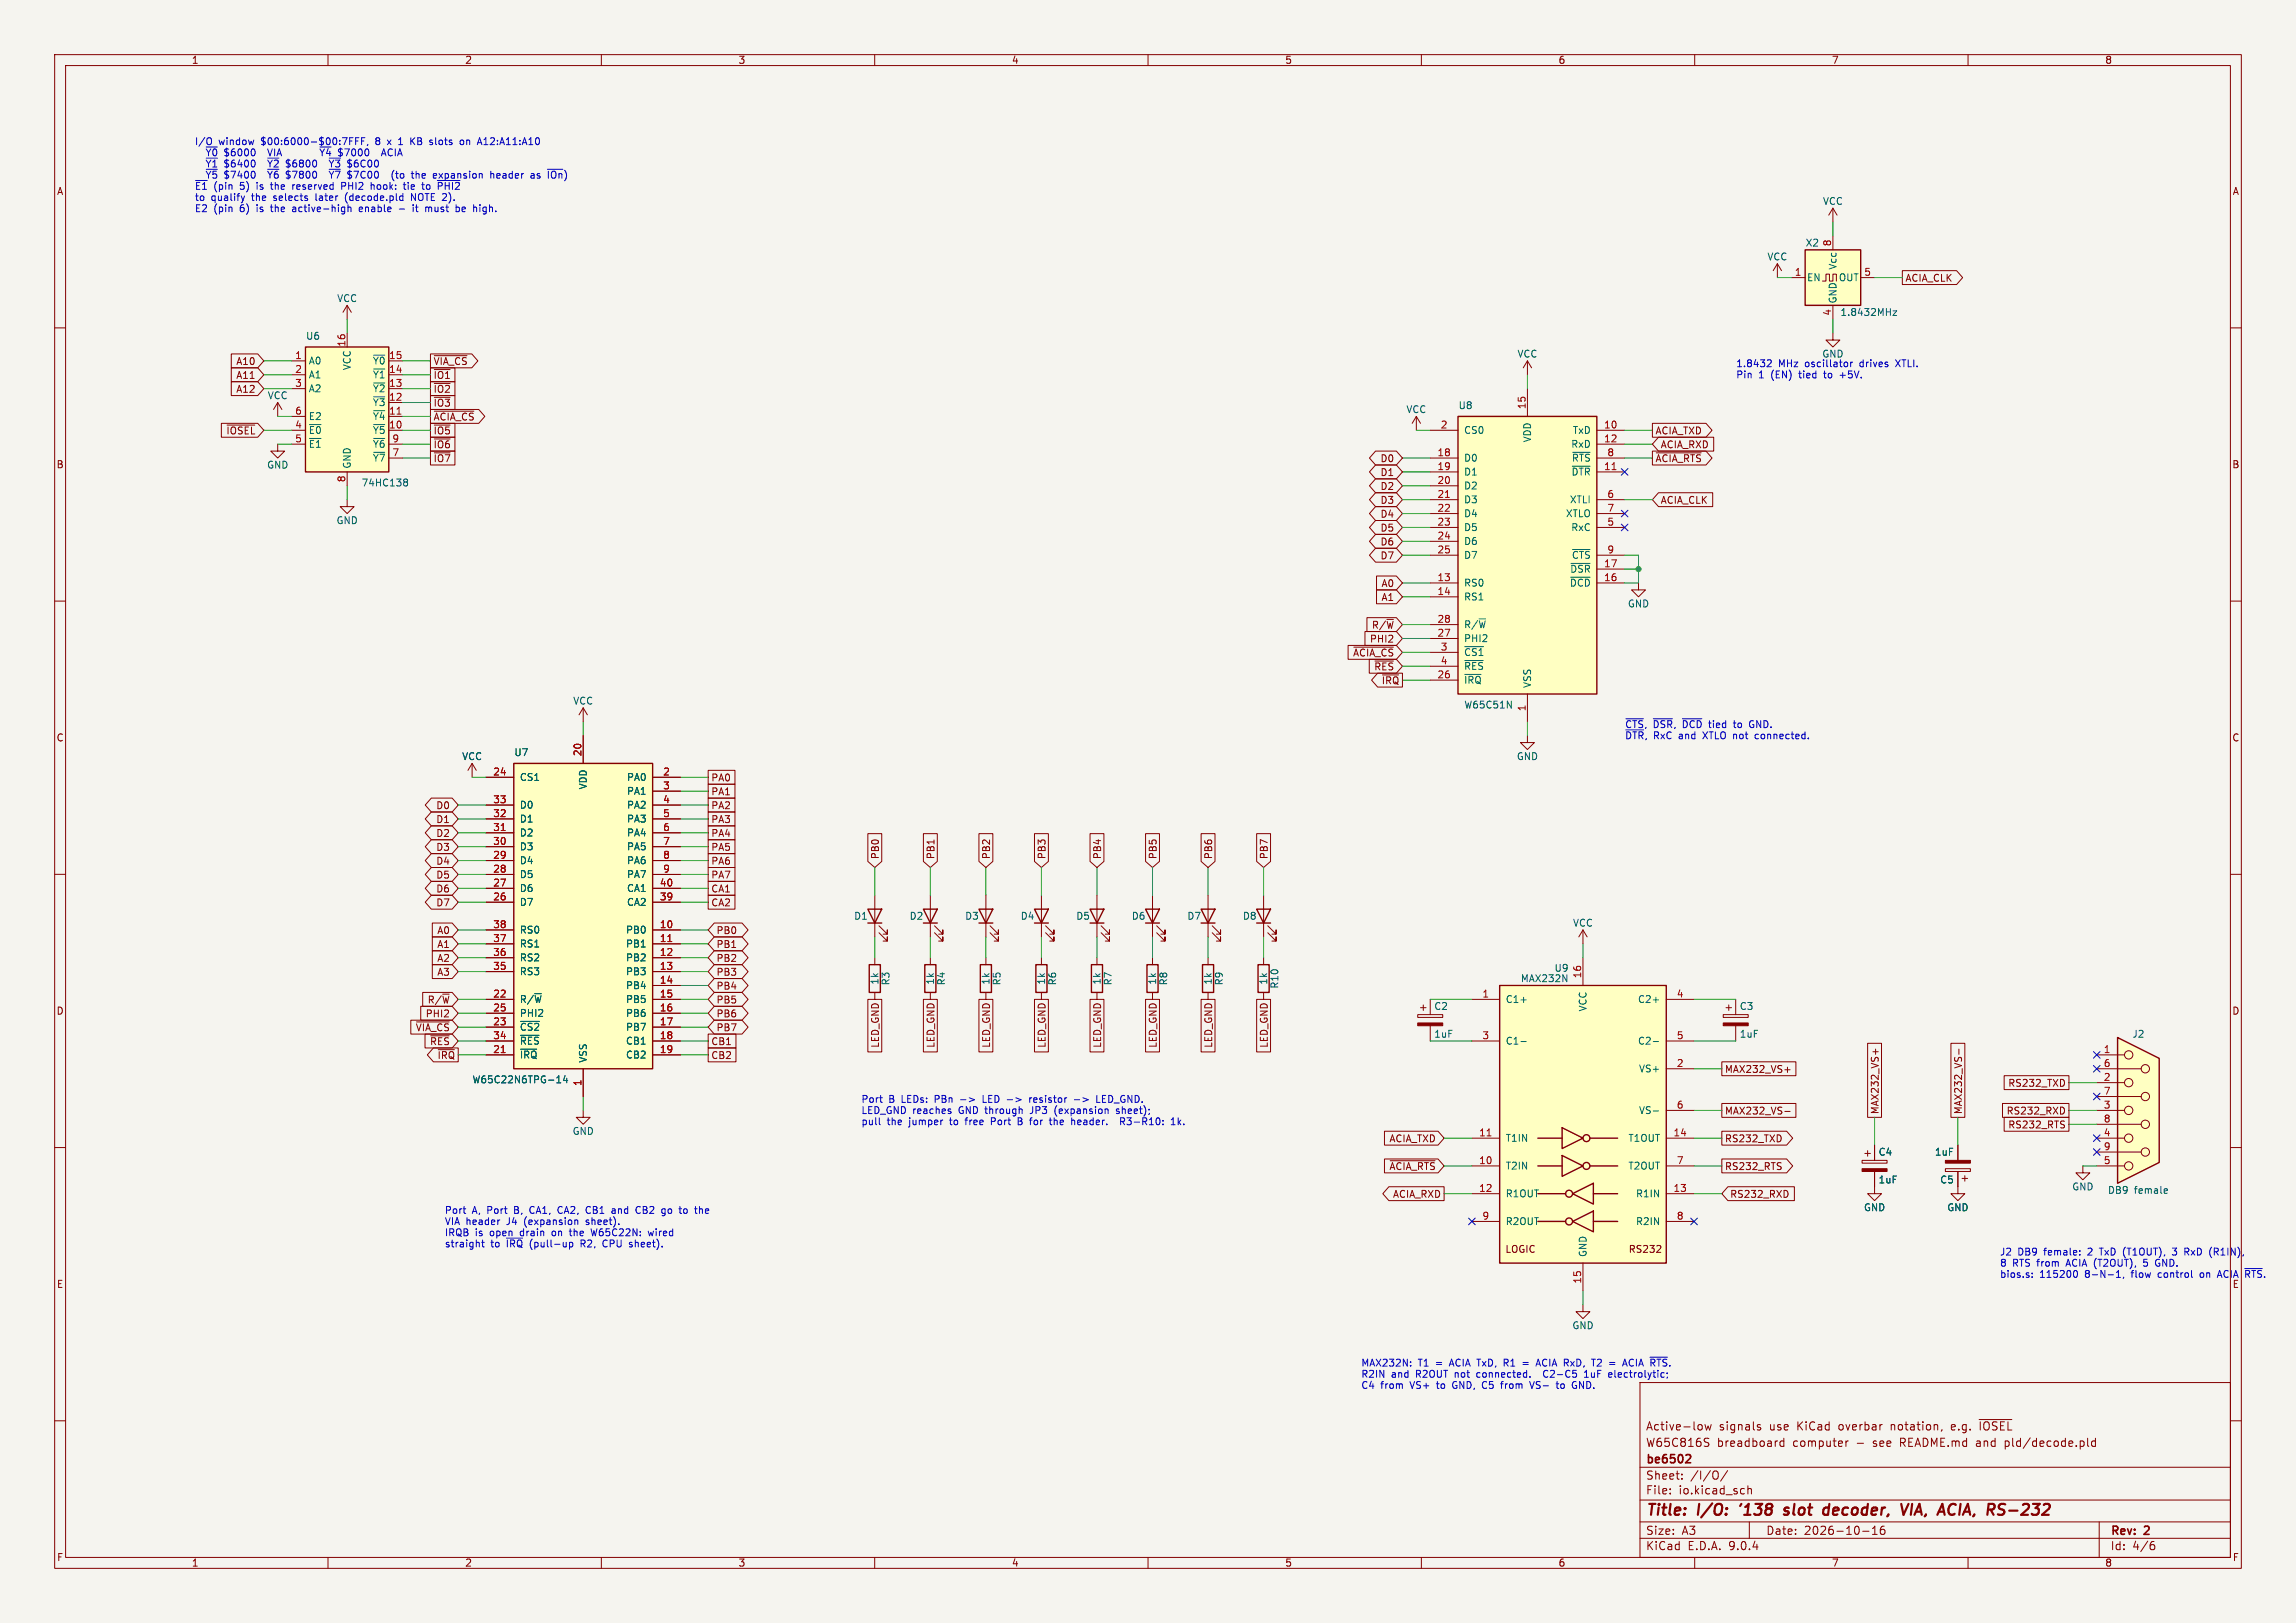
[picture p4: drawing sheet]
<svg xmlns="http://www.w3.org/2000/svg" width="420mm" height="297mm" viewBox="0 0 420 297" stroke-linecap="round" stroke-linejoin="round" font-family="sans-serif">
<defs><g id="words">
<g font-size="2.8" fill="#840000">
<text x="301" y="277.9">Title:</text>
<text x="310.6" y="277.9">I/O:</text>
<text x="319.1" y="277.9">'138</text>
<text x="328.1" y="277.9">slot</text>
<text x="336" y="277.9">decoder,</text>
<text x="351.1" y="277.9">VIA,</text>
<text x="358.7" y="277.9">ACIA,</text>
<text x="368.4" y="277.9">RS-232</text>
</g>
<g font-size="2.1" fill="#840000">
<text x="301" y="262">Active-low</text>
<text x="314.4" y="262">signals</text>
<text x="323.7" y="262">use</text>
<text x="328.9" y="262">KiCad</text>
<text x="336.6" y="262">overbar</text>
<text x="346.3" y="262">notation,</text>
<text x="357.5" y="262">e.g.</text>
<text x="362.9" y="262">~{IOSEL}</text>
<text x="301" y="268.2">be6502</text>
<text x="301" y="265">W65C816S</text>
<text x="314.1" y="265">breadboard</text>
<text x="328" y="265">computer</text>
<text x="339.7" y="265">-</text>
<text x="342.9" y="265">see</text>
<text x="348" y="265">README.md</text>
<text x="362.1" y="265">and</text>
<text x="367.4" y="265">pld/decode.pld</text>
<text x="301" y="273.7">File:</text>
<text x="301" y="271">Sheet:</text>
<text x="307.1" y="273.7">io.kicad_sch</text>
<text x="309.2" y="271">/I/O/</text>
<text x="301" y="281.1">Size:</text>
<text x="307.6" y="281.1">A3</text>
<text x="323" y="281.1">Date:</text>
<text x="330" y="281.1">2026-10-16</text>
<text x="386" y="281.3">Rev:</text>
<text x="392.4" y="281.3">2</text>
<text x="301" y="283.9">KiCad</text>
<text x="308.7" y="283.9">E.D.A.</text>
<text x="316.3" y="283.9">9.0.4</text>
<text x="386" y="283.9">Id:</text>
<text x="390.1" y="283.9">4/6</text>
</g>
<g font-size="1.8" fill="#840000">
<text x="35" y="11.9">1</text>
<text x="85" y="11.9">2</text>
<text x="135" y="11.9">3</text>
<text x="185" y="11.9">4</text>
<text x="235" y="11.9">5</text>
<text x="285" y="11.9">6</text>
<text x="335" y="11.9">7</text>
<text x="385" y="11.9">8</text>
<text x="10.3" y="35.9">A</text>
<text x="408.3" y="35.9">A</text>
<text x="348.5" y="51.8">ACIA_CLK</text>
<text x="43.1" y="67">A10</text>
<text x="43.1" y="69.5">A11</text>
<text x="79.2" y="69.5">~{IO1}</text>
<text x="79.2" y="67">~{VIA_CS}</text>
<text x="43.1" y="72.1">A12</text>
<text x="79.2" y="72.1">~{IO2}</text>
<text x="79.2" y="74.6">~{IO3}</text>
<text x="79.2" y="77.2">~{ACIA_CS}</text>
<text x="41.3" y="79.7">~{IOSEL}</text>
<text x="79.2" y="79.7">~{IO5}</text>
<text x="79.2" y="82.2">~{IO6}</text>
<text x="302.7" y="79.7">ACIA_TXD</text>
<text x="303.7" y="82.2">ACIA_RXD</text>
<text x="10.3" y="85.9">B</text>
<text x="79.2" y="84.8">~{IO7}</text>
<text x="252.4" y="84.8">D0</text>
<text x="252.4" y="87.3">D1</text>
<text x="252.4" y="89.9">D2</text>
<text x="302.7" y="84.8">~{ACIA_RTS}</text>
<text x="408.2" y="85.9">B</text>
<text x="252.4" y="92.4">D3</text>
<text x="252.4" y="94.9">D4</text>
<text x="303.7" y="92.4">ACIA_CLK</text>
<text x="252.4" y="100">D6</text>
<text x="252.4" y="97.5">D5</text>
<text x="252.4" y="102.6">D7</text>
<text x="252.6" y="107.6">A0</text>
<text x="252.6" y="110.2">A1</text>
<text x="250.5" y="117.8">PHI2</text>
<text x="250.9" y="115.3">R/~{W}</text>
<text x="247.4" y="120.3">~{ACIA_CS}</text>
<text x="251.3" y="122.9">~{RES}</text>
<text x="252.7" y="125.4">~{IRQ}</text>
<text x="10.3" y="135.9">C</text>
<text x="408.2" y="135.9">C</text>
<text x="130" y="143.2">PA0</text>
<text x="79.7" y="148.3">D0</text>
<text x="130" y="145.7">PA1</text>
<text x="130" y="148.3">PA2</text>
<text x="79.7" y="153.4">D2</text>
<text x="79.7" y="150.8">D1</text>
<text x="79.7" y="155.9">D3</text>
<text x="130" y="150.8">PA3</text>
<text x="130" y="153.4">PA4</text>
<text x="130" y="155.9">PA5</text>
<text x="79.7" y="161">D5</text>
<text x="79.7" y="158.4">D4</text>
<text x="130" y="161">PA7</text>
<text x="130" y="158.4">PA6</text>
<text x="161" y="157.3" transform="rotate(-90 161 157.3)">PB0</text>
<text x="171.1" y="157.3" transform="rotate(-90 171.1 157.3)">PB1</text>
<text x="181.3" y="157.3" transform="rotate(-90 181.3 157.3)">PB2</text>
<text x="191.5" y="157.3" transform="rotate(-90 191.5 157.3)">PB3</text>
<text x="201.6" y="157.3" transform="rotate(-90 201.6 157.3)">PB4</text>
<text x="211.8" y="157.3" transform="rotate(-90 211.8 157.3)">PB5</text>
<text x="221.9" y="157.3" transform="rotate(-90 221.9 157.3)">PB6</text>
<text x="232.1" y="157.3" transform="rotate(-90 232.1 157.3)">PB7</text>
<text x="79.7" y="166.1">D7</text>
<text x="79.7" y="163.5">D6</text>
<text x="130" y="166.1">CA2</text>
<text x="130" y="163.5">CA1</text>
<text x="79.9" y="173.7">A1</text>
<text x="79.9" y="171.1">A0</text>
<text x="131" y="171.1">PB0</text>
<text x="131" y="173.7">PB1</text>
<text x="79.9" y="178.8">A3</text>
<text x="79.9" y="176.2">A2</text>
<text x="131" y="176.2">PB2</text>
<text x="131" y="178.8">PB3</text>
<text x="10.3" y="185.9">D</text>
<text x="78.1" y="183.8">R/~{W}</text>
<text x="131" y="181.3">PB4</text>
<text x="131" y="183.8">PB5</text>
<text x="408.2" y="185.9">D</text>
<text x="76" y="188.9">~{VIA_CS}</text>
<text x="77.8" y="186.4">PHI2</text>
<text x="78.6" y="191.5">~{RES}</text>
<text x="130" y="191.5">CB1</text>
<text x="131" y="188.9">PB7</text>
<text x="131" y="186.4">PB6</text>
<text x="161" y="191.8" transform="rotate(-90 161 191.8)">LED_GND</text>
<text x="171.1" y="191.8" transform="rotate(-90 171.1 191.8)">LED_GND</text>
<text x="181.3" y="191.8" transform="rotate(-90 181.3 191.8)">LED_GND</text>
<text x="191.5" y="191.8" transform="rotate(-90 191.5 191.8)">LED_GND</text>
<text x="201.6" y="191.8" transform="rotate(-90 201.6 191.8)">LED_GND</text>
<text x="211.8" y="191.8" transform="rotate(-90 211.8 191.8)">LED_GND</text>
<text x="221.9" y="191.8" transform="rotate(-90 221.9 191.8)">LED_GND</text>
<text x="232.1" y="191.8" transform="rotate(-90 232.1 191.8)">LED_GND</text>
<text x="79.9" y="194">~{IRQ}</text>
<text x="130" y="194">CB2</text>
<text x="315.4" y="196.5">MAX232_VS+</text>
<text x="343.9" y="204" transform="rotate(-90 343.9 204)">MAX232_VS+</text>
<text x="359.1" y="204" transform="rotate(-90 359.1 204)">MAX232_VS-</text>
<text x="367.3" y="199.1">RS232_TXD</text>
<text x="254.1" y="209.2">ACIA_TXD</text>
<text x="315.4" y="209.2">RS232_TXD</text>
<text x="315.4" y="204.2">MAX232_VS-</text>
<text x="367" y="204.2">RS232_RXD</text>
<text x="367.3" y="206.7">RS232_RTS</text>
<text x="254.1" y="214.3">~{ACIA_RTS}</text>
<text x="315.4" y="214.3">RS232_RTS</text>
<text x="254.7" y="219.4">ACIA_RXD</text>
<text x="316.4" y="219.4">RS232_RXD</text>
<text x="275.3" y="229.5">LOGIC</text>
<text x="297.8" y="229.5">RS232</text>
<text x="10.3" y="235.9">E</text>
<text x="408.3" y="235.9">E</text>
<text x="10.3" y="285.9">F</text>
<text x="35" y="286.9">1</text>
<text x="85" y="286.9">2</text>
<text x="135" y="286.9">3</text>
<text x="185" y="286.9">4</text>
<text x="235" y="286.9">5</text>
<text x="285" y="286.9">6</text>
<text x="335" y="286.9">7</text>
<text x="385" y="286.9">8</text>
<text x="408.3" y="285.9">F</text>
</g>
<g font-size="1.8" fill="#0000c2">
<text x="35.6" y="26.9">I/O</text>
<text x="37.9" y="28.9">~{Y0}</text>
<text x="40" y="26.9">window</text>
<text x="41.4" y="28.9">$6000</text>
<text x="47.9" y="26.9">$00:6000-$00:7FFF,</text>
<text x="49.8" y="28.9">VIA</text>
<text x="60.7" y="28.9">~{Y4}</text>
<text x="64.2" y="28.9">$7000</text>
<text x="69" y="26.9">8</text>
<text x="71.4" y="26.9">x</text>
<text x="72.6" y="28.9">ACIA</text>
<text x="73.6" y="26.9">1</text>
<text x="76" y="26.9">KB</text>
<text x="79.7" y="26.9">slots</text>
<text x="85.4" y="26.9">on</text>
<text x="88.9" y="26.9">A12:A11:A10</text>
<text x="35.6" y="35.1">~{E1}</text>
<text x="37.9" y="31">~{Y1}</text>
<text x="37.9" y="33">~{Y5}</text>
<text x="39.1" y="35.1">(pin</text>
<text x="41.4" y="31">$6400</text>
<text x="41.4" y="33">$7400</text>
<text x="44" y="35.1">5)</text>
<text x="47.2" y="35.1">is</text>
<text x="49.8" y="31">~{Y2}</text>
<text x="49.8" y="33">~{Y6}</text>
<text x="50" y="35.1">the</text>
<text x="53.2" y="31">$6800</text>
<text x="53.2" y="33">$7800</text>
<text x="54.2" y="35.1">reserved</text>
<text x="61.6" y="31">~{Y3}</text>
<text x="61.6" y="33">~{Y7}</text>
<text x="63.3" y="35.1">PHI2</text>
<text x="65.1" y="31">$6C00</text>
<text x="65.1" y="33">$7C00</text>
<text x="68.9" y="35.1">hook:</text>
<text x="73.5" y="33">(to</text>
<text x="75.2" y="35.1">tie</text>
<text x="77.4" y="33">the</text>
<text x="78.8" y="35.1">to</text>
<text x="81.6" y="33">expansion</text>
<text x="81.8" y="35.1">~{PHI2}</text>
<text x="92.2" y="33">header</text>
<text x="99.8" y="33">as</text>
<text x="103.2" y="33">~{IOn})</text>
<text x="35.6" y="37.1">to</text>
<text x="35.6" y="39.1">E2</text>
<text x="38.6" y="37.1">qualify</text>
<text x="39.1" y="39.1">(pin</text>
<text x="44" y="39.1">6)</text>
<text x="46.2" y="37.1">the</text>
<text x="47.2" y="39.1">is</text>
<text x="50" y="39.1">the</text>
<text x="50.3" y="37.1">selects</text>
<text x="54.2" y="39.1">active-high</text>
<text x="58.2" y="37.1">later</text>
<text x="63.8" y="37.1">(decode.pld</text>
<text x="66.6" y="39.1">enable</text>
<text x="76.1" y="37.1">NOTE 2).</text>
<text x="76.8" y="39.1">it</text>
<text x="79.3" y="39.1">must</text>
<text x="85.1" y="39.1">be</text>
<text x="88.5" y="39.1">high.</text>
<text x="333.2" y="65.6">GND</text>
<text x="317.5" y="67.5">1.8432</text>
<text x="317.5" y="69.6">Pin</text>
<text x="321.7" y="69.6">1</text>
<text x="324.1" y="69.6">(EN)</text>
<text x="325.3" y="67.5">MHz</text>
<text x="329.4" y="69.6">tied</text>
<text x="330.3" y="67.5">oscillator</text>
<text x="334.2" y="69.6">to</text>
<text x="337.2" y="69.6">+5V.</text>
<text x="340.5" y="67.5">drives</text>
<text x="347.3" y="67.5">XTLI.</text>
<text x="297.2" y="133.6">~{CTS},</text>
<text x="297.2" y="135.6">~{DTR},</text>
<text x="302.4" y="133.6">~{DSR},</text>
<text x="302.5" y="135.6">RxC</text>
<text x="307.2" y="135.6">and</text>
<text x="307.9" y="133.6">~{DCD}</text>
<text x="311.8" y="135.6">XTLO not</text>
<text x="312.9" y="133.6">tied</text>
<text x="317.6" y="133.6">to</text>
<text x="320.7" y="133.6">GND.</text>
<text x="321.7" y="135.6">connected.</text>
<text x="157.5" y="202.1">Port</text>
<text x="162.6" y="202.1">B</text>
<text x="165" y="202.1">LEDs:</text>
<text x="171.3" y="202.1">PBn</text>
<text x="176.1" y="202.1">-&gt;</text>
<text x="180.4" y="202.1">LED -&gt;</text>
<text x="189.4" y="202.1">resistor</text>
<text x="197.7" y="202.1">-&gt;</text>
<text x="202.1" y="202.1">LED_GND.</text>
<text x="157.5" y="204.2">LED_GND reaches</text>
<text x="157.5" y="206.2">pull</text>
<text x="162.3" y="206.2">the</text>
<text x="166.4" y="206.2">jumper</text>
<text x="174.1" y="206.2">to</text>
<text x="175.5" y="204.2">GND through</text>
<text x="177.1" y="206.2">free</text>
<text x="182" y="206.2">Port</text>
<text x="187.1" y="206.2">B</text>
<text x="189" y="204.2">JP3</text>
<text x="189.5" y="206.2">for</text>
<text x="193.3" y="206.2">the</text>
<text x="193.6" y="204.2">(expansion</text>
<text x="197.5" y="206.2">header.</text>
<text x="205.1" y="204.2">sheet);</text>
<text x="206.8" y="206.2">R3-R10:</text>
<text x="216.3" y="206.2">1k.</text>
<text x="81.3" y="222.5">Port</text>
<text x="81.3" y="224.5">VIA header</text>
<text x="81.3" y="226.5">IRQB</text>
<text x="86.4" y="222.5">A, Port</text>
<text x="86.9" y="226.5">is</text>
<text x="89.7" y="226.5">open</text>
<text x="92.8" y="224.5">J4</text>
<text x="94.3" y="222.5">B,</text>
<text x="95.4" y="226.5">drain</text>
<text x="96.2" y="224.5">(expansion</text>
<text x="97.4" y="222.5">CA1,</text>
<text x="101.4" y="226.5">on</text>
<text x="102.7" y="222.5">CA2,</text>
<text x="104.9" y="226.5">the</text>
<text x="107.7" y="224.5">sheet).</text>
<text x="108.1" y="222.5">CB1</text>
<text x="109" y="226.5">W65C22N:</text>
<text x="113" y="222.5">and</text>
<text x="117.6" y="222.5">CB2</text>
<text x="119.7" y="226.5">wired</text>
<text x="122.5" y="222.5">go</text>
<text x="126" y="222.5">to</text>
<text x="129.1" y="222.5">the</text>
<text x="81.3" y="228.6">straight</text>
<text x="89.8" y="228.6">to</text>
<text x="92.8" y="228.6">~{IRQ}</text>
<text x="97.2" y="228.6">(pull-up</text>
<text x="106.7" y="228.6">R2,</text>
<text x="111" y="228.6">CPU</text>
<text x="116" y="228.6">sheet).</text>
<text x="365.8" y="230.1">J2</text>
<text x="365.8" y="232.1">8</text>
<text x="368.1" y="232.1">RTS from</text>
<text x="369.1" y="230.1">DB9</text>
<text x="374" y="230.1">female:</text>
<text x="378.3" y="232.1">ACIA (T2OUT),</text>
<text x="382.2" y="230.1">2</text>
<text x="384.6" y="230.1">TxD (T1OUT),</text>
<text x="392.8" y="232.1">5</text>
<text x="395.2" y="232.1">GND.</text>
<text x="398.3" y="230.1">3</text>
<text x="400.7" y="230.1">RxD</text>
<text x="405.4" y="230.1">(R1IN),</text>
<text x="365.8" y="234.2">bios.s:</text>
<text x="373.1" y="234.2">115200</text>
<text x="381.5" y="234.2">8-N-1,</text>
<text x="390.2" y="234.2">flow</text>
<text x="395.2" y="234.2">control</text>
<text x="403.1" y="234.2">on</text>
<text x="406.6" y="234.2">ACIA ~{RTS}.</text>
<text x="248.9" y="250.4">MAX232N:</text>
<text x="259.4" y="250.4">T1</text>
<text x="262.8" y="250.4">=</text>
<text x="265.5" y="250.4">ACIA TxD,</text>
<text x="275.8" y="250.4">R1</text>
<text x="282.2" y="250.4">ACIA RxD,</text>
<text x="292.7" y="250.4">T2</text>
<text x="296.1" y="250.4">=</text>
<text x="298.8" y="250.4">ACIA ~{RTS}.</text>
<text x="248.9" y="252.4">R2IN</text>
<text x="248.9" y="254.5">C4</text>
<text x="252.6" y="254.5">from</text>
<text x="254.5" y="252.4">and</text>
<text x="258.1" y="254.5">VS+</text>
<text x="259.1" y="252.4">R2OUT</text>
<text x="263.1" y="254.5">to</text>
<text x="266.2" y="254.5">GND, C5</text>
<text x="266.4" y="252.4">not</text>
<text x="270.6" y="252.4">connected.</text>
<text x="275.5" y="254.5">from</text>
<text x="281" y="254.5">VS-</text>
<text x="283.2" y="252.4">C2-C5</text>
<text x="286" y="254.5">to</text>
<text x="289.1" y="254.5">GND.</text>
<text x="290.9" y="252.4">1uF</text>
<text x="295.5" y="252.4">electrolytic;</text>
</g>
<g font-size="1.8" fill="#006464">
<text x="333.4" y="37.7">VCC</text>
<text x="323.2" y="47.9">VCC</text>
<text x="330.2" y="45.3">X2</text>
<text x="330.5" y="51.7">EN</text>
<text x="336.1" y="49.4" transform="rotate(-90 336.1 49.4)">Vcc</text>
<text x="336.3" y="51.7">OUT</text>
<text x="61.6" y="55.5">VCC</text>
<text x="336.1" y="55.6" transform="rotate(-90 336.1 55.6)">GND</text>
<text x="336.6" y="58">1.8432MHz</text>
<text x="55.9" y="62.4">U6</text>
<text x="277.5" y="65.6">VCC</text>
<text x="56.4" y="66.9">A0</text>
<text x="56.4" y="69.4">A1</text>
<text x="56.4" y="72">A2</text>
<text x="64.4" y="67.8" transform="rotate(-90 64.4 67.8)">VCC</text>
<text x="68.1" y="66.9">~{Y0}</text>
<text x="68.1" y="69.4">~{Y1}</text>
<text x="68.1" y="72">~{Y2}</text>
<text x="48.9" y="73.3">VCC</text>
<text x="56.4" y="77.1">E2</text>
<text x="68.1" y="74.5">~{Y3}</text>
<text x="68.1" y="77.1">~{Y4}</text>
<text x="257.2" y="75.8">VCC</text>
<text x="266.7" y="75.1">U8</text>
<text x="56.4" y="79.6">~{E0}</text>
<text x="56.4" y="82.1">~{E1}</text>
<text x="68.1" y="79.6">~{Y5}</text>
<text x="68.1" y="82.1">~{Y6}</text>
<text x="267.7" y="79.6">CS0</text>
<text x="280.3" y="81" transform="rotate(-90 280.3 81)">VDD</text>
<text x="287.3" y="82.1">RxD</text>
<text x="287.6" y="79.6">TxD</text>
<text x="48.8" y="86">GND</text>
<text x="64.4" y="85.9" transform="rotate(-90 64.4 85.9)">GND</text>
<text x="66" y="89.2">74HC138</text>
<text x="68.1" y="84.7">~{Y7}</text>
<text x="267.7" y="84.7">D0</text>
<text x="267.7" y="87.2">D1</text>
<text x="267.7" y="89.8">D2</text>
<text x="287.4" y="87.2">~{DTR}</text>
<text x="287.4" y="84.7">~{RTS}</text>
<text x="267.7" y="92.3">D3</text>
<text x="267.7" y="94.8">D4</text>
<text x="286.3" y="94.8">XTLO</text>
<text x="287.1" y="92.3">XTLI</text>
<text x="61.5" y="96.1">GND</text>
<text x="267.7" y="97.4">D5</text>
<text x="267.7" y="99.9">D6</text>
<text x="287.3" y="97.4">RxC</text>
<text x="267.7" y="102.5">D7</text>
<text x="267.7" y="107.5">RS0</text>
<text x="287.1" y="107.5">~{DCD}</text>
<text x="287.1" y="105">~{DSR}</text>
<text x="287.4" y="102.5">~{CTS}</text>
<text x="267.7" y="110.1">RS1</text>
<text x="297.7" y="111.4">GND</text>
<text x="267.7" y="115.2">R/~{W}</text>
<text x="267.7" y="117.7">PHI2</text>
<text x="267.7" y="120.2">~{CS1}</text>
<text x="267.7" y="122.8">~{RES}</text>
<text x="267.7" y="125.3">~{IRQ}</text>
<text x="280.3" y="126" transform="rotate(-90 280.3 126)">VSS</text>
<text x="104.8" y="129.1">VCC</text>
<text x="267.8" y="129.9">W65C51N</text>
<text x="84.4" y="139.3">VCC</text>
<text x="94" y="138.6">U7</text>
<text x="95" y="143.1">CS1</text>
<text x="114.6" y="143.1">PA0</text>
<text x="277.4" y="139.3">GND</text>
<text x="95" y="148.2">D0</text>
<text x="107.5" y="144.5" transform="rotate(-90 107.5 144.5)">VDD</text>
<text x="114.6" y="145.6">PA1</text>
<text x="114.6" y="148.2">PA2</text>
<text x="95" y="150.7">D1</text>
<text x="95" y="153.3">D2</text>
<text x="95" y="155.8">D3</text>
<text x="114.6" y="150.7">PA3</text>
<text x="114.6" y="153.3">PA4</text>
<text x="114.6" y="155.8">PA5</text>
<text x="95" y="158.3">D4</text>
<text x="95" y="160.9">D5</text>
<text x="114.6" y="158.3">PA6</text>
<text x="114.6" y="160.9">PA7</text>
<text x="95" y="163.4">D6</text>
<text x="95" y="166">D7</text>
<text x="114.6" y="163.4">CA1</text>
<text x="114.6" y="166">CA2</text>
<text x="95" y="171">RS0</text>
<text x="95" y="173.6">RS1</text>
<text x="114.4" y="171">PB0</text>
<text x="114.4" y="173.6">PB1</text>
<text x="156.1" y="168.5">D1</text>
<text x="166.3" y="168.5">D2</text>
<text x="176.5" y="168.5">D3</text>
<text x="186.6" y="168.5">D4</text>
<text x="196.8" y="168.5">D5</text>
<text x="206.9" y="168.5">D6</text>
<text x="217.1" y="168.5">D7</text>
<text x="227.3" y="168.5">D8</text>
<text x="287.6" y="169.8">VCC</text>
<text x="95" y="176.1">RS2</text>
<text x="95" y="178.7">RS3</text>
<text x="114.4" y="176.1">PB2</text>
<text x="114.4" y="178.7">PB3</text>
<text x="278.1" y="179.9">MAX232N</text>
<text x="284.3" y="178">U9</text>
<text x="95" y="183.7">R/~{W}</text>
<text x="114.4" y="181.2">PB4</text>
<text x="114.4" y="183.7">PB5</text>
<text x="160.9" y="180.3" transform="rotate(-90 160.9 180.3)">1k</text>
<text x="162.9" y="180.4" transform="rotate(-90 162.9 180.4)">R3</text>
<text x="171" y="180.3" transform="rotate(-90 171 180.3)">1k</text>
<text x="173.1" y="180.4" transform="rotate(-90 173.1 180.4)">R4</text>
<text x="181.2" y="180.3" transform="rotate(-90 181.2 180.3)">1k</text>
<text x="183.2" y="180.4" transform="rotate(-90 183.2 180.4)">R5</text>
<text x="191.4" y="180.3" transform="rotate(-90 191.4 180.3)">1k</text>
<text x="193.4" y="180.4" transform="rotate(-90 193.4 180.4)">R6</text>
<text x="201.5" y="180.3" transform="rotate(-90 201.5 180.3)">1k</text>
<text x="203.6" y="180.4" transform="rotate(-90 203.6 180.4)">R7</text>
<text x="211.7" y="180.3" transform="rotate(-90 211.7 180.3)">1k</text>
<text x="213.7" y="180.4" transform="rotate(-90 213.7 180.4)">R8</text>
<text x="221.8" y="180.3" transform="rotate(-90 221.8 180.3)">1k</text>
<text x="223.9" y="180.4" transform="rotate(-90 223.9 180.4)">R9</text>
<text x="232" y="180.3" transform="rotate(-90 232 180.3)">1k</text>
<text x="234" y="181" transform="rotate(-90 234 181)">R10</text>
<text x="262.3" y="185">C2</text>
<text x="275.3" y="183.7">C1+</text>
<text x="290.4" y="185.2" transform="rotate(-90 290.4 185.2)">VCC</text>
<text x="299.5" y="183.7">C2+</text>
<text x="318.1" y="185">C3</text>
<text x="95" y="186.3">PHI2</text>
<text x="95" y="188.8">~{CS2}</text>
<text x="95" y="191.4">~{RES}</text>
<text x="114.4" y="186.3">PB6</text>
<text x="114.4" y="188.8">PB7</text>
<text x="114.4" y="191.4">CB1</text>
<text x="262.3" y="190.1">1uF</text>
<text x="275.3" y="191.4">C1-</text>
<text x="299.5" y="191.4">C2-</text>
<text x="318.1" y="190.1">1uF</text>
<text x="390" y="190.1">J2</text>
<text x="95" y="193.9">~{IRQ}</text>
<text x="107.5" y="194.6" transform="rotate(-90 107.5 194.6)">VSS</text>
<text x="114.4" y="193.9">CB2</text>
<text x="299.7" y="196.4">VS+</text>
<text x="86.3" y="198.4">W65C22N6TPG-14</text>
<text x="104.6" y="207.9">GND</text>
<text x="275.3" y="209.1">T1IN</text>
<text x="297.8" y="209.1">T1OUT</text>
<text x="299.7" y="204.1">VS-</text>
<text x="275.3" y="214.2">T2IN</text>
<text x="297.8" y="214.2">T2OUT</text>
<text x="343.5" y="211.7">C4</text>
<text x="353.8" y="211.7">1uF</text>
<text x="275.3" y="219.3">R1OUT</text>
<text x="299.2" y="219.3">R1IN</text>
<text x="340.9" y="221.8">GND</text>
<text x="343.5" y="216.8">1uF</text>
<text x="354.8" y="216.8">C5</text>
<text x="356.1" y="221.8">GND</text>
<text x="379" y="218">GND</text>
<text x="385.5" y="218.7">DB9</text>
<text x="390.4" y="218.7">female</text>
<text x="275.3" y="224.4">R2OUT</text>
<text x="299.2" y="224.4">R2IN</text>
<text x="290.4" y="230.1" transform="rotate(-90 290.4 230.1)">GND</text>
<text x="287.5" y="243.4">GND</text>
</g>
<g font-size="1.8" fill="#a90000">
<text x="335" y="45.2" transform="rotate(-90 335 45.2)">8</text>
<text x="328.2" y="50.5">1</text>
<text x="340.9" y="50.5">5</text>
<text x="335" y="57.9" transform="rotate(-90 335 57.9)">4</text>
<text x="53.9" y="65.8">1</text>
<text x="63.2" y="63.5" transform="rotate(-90 63.2 63.5)">16</text>
<text x="71.1" y="65.8">15</text>
<text x="53.9" y="68.3">2</text>
<text x="53.9" y="70.9">3</text>
<text x="71.1" y="68.3">14</text>
<text x="71.1" y="70.9">13</text>
<text x="53.9" y="75.9">6</text>
<text x="71.1" y="73.4">12</text>
<text x="71.1" y="75.9">11</text>
<text x="279.1" y="75" transform="rotate(-90 279.1 75)">15</text>
<text x="53.9" y="78.5">4</text>
<text x="53.9" y="81">5</text>
<text x="71.1" y="78.5">10</text>
<text x="71.7" y="81">9</text>
<text x="71.7" y="83.6">7</text>
<text x="262.8" y="83.6">18</text>
<text x="263.5" y="78.5">2</text>
<text x="293.3" y="78.5">10</text>
<text x="293.3" y="81">12</text>
<text x="293.9" y="83.6">8</text>
<text x="63.2" y="88.3" transform="rotate(-90 63.2 88.3)">8</text>
<text x="262.8" y="86.1">19</text>
<text x="262.8" y="88.6">20</text>
<text x="293.3" y="86.1">11</text>
<text x="262.8" y="91.2">21</text>
<text x="262.8" y="93.7">22</text>
<text x="293.9" y="91.2">6</text>
<text x="293.9" y="93.7">7</text>
<text x="262.8" y="96.3">23</text>
<text x="262.8" y="98.8">24</text>
<text x="262.8" y="101.3">25</text>
<text x="293.9" y="96.3">5</text>
<text x="293.9" y="101.3">9</text>
<text x="262.8" y="106.4">13</text>
<text x="293.3" y="103.9">17</text>
<text x="293.3" y="106.4">16</text>
<text x="262.8" y="109">14</text>
<text x="262.8" y="114">28</text>
<text x="262.8" y="116.6">27</text>
<text x="263.5" y="119.1">3</text>
<text x="262.8" y="124.2">26</text>
<text x="263.5" y="121.7">4</text>
<text x="279.1" y="130.2" transform="rotate(-90 279.1 130.2)">1</text>
<text x="90.1" y="142">24</text>
<text x="106.4" y="138.5" transform="rotate(-90 106.4 138.5)">20</text>
<text x="121.2" y="142">2</text>
<text x="90.1" y="147.1">33</text>
<text x="90.1" y="149.6">32</text>
<text x="121.2" y="144.5">3</text>
<text x="121.2" y="147.1">4</text>
<text x="121.2" y="149.6">5</text>
<text x="90.1" y="152.1">31</text>
<text x="90.1" y="154.7">30</text>
<text x="121.2" y="152.1">6</text>
<text x="121.2" y="154.7">7</text>
<text x="90.1" y="157.2">29</text>
<text x="90.1" y="159.8">28</text>
<text x="121.2" y="157.2">8</text>
<text x="121.2" y="159.8">9</text>
<text x="90.1" y="162.3">27</text>
<text x="90.1" y="164.8">26</text>
<text x="120.6" y="162.3">40</text>
<text x="120.6" y="164.8">39</text>
<text x="90.1" y="169.9">38</text>
<text x="90.1" y="172.5">37</text>
<text x="120.6" y="169.9">10</text>
<text x="120.6" y="172.5">11</text>
<text x="90.1" y="175">36</text>
<text x="90.1" y="177.5">35</text>
<text x="120.6" y="175">12</text>
<text x="120.6" y="177.5">13</text>
<text x="289.3" y="179.1" transform="rotate(-90 289.3 179.1)">16</text>
<text x="90.1" y="182.6">22</text>
<text x="90.1" y="185.2">25</text>
<text x="120.6" y="180.1">14</text>
<text x="120.6" y="182.6">15</text>
<text x="120.6" y="185.2">16</text>
<text x="271.1" y="182.6">1</text>
<text x="306.6" y="182.6">4</text>
<text x="90.1" y="187.7">23</text>
<text x="90.1" y="190.2">34</text>
<text x="120.6" y="187.7">17</text>
<text x="120.6" y="190.2">18</text>
<text x="271.1" y="190.2">3</text>
<text x="306.6" y="190.2">5</text>
<text x="90.1" y="192.8">21</text>
<text x="120.6" y="192.8">19</text>
<text x="306.6" y="195.3">2</text>
<text x="384.7" y="192.8">1</text>
<text x="384.7" y="195.3">6</text>
<text x="384.7" y="197.9">2</text>
<text x="106.4" y="198.8" transform="rotate(-90 106.4 198.8)">1</text>
<text x="306.6" y="202.9">6</text>
<text x="384.7" y="200.4">7</text>
<text x="384.7" y="202.9">3</text>
<text x="270.5" y="208">11</text>
<text x="306" y="208">14</text>
<text x="384.7" y="205.5">8</text>
<text x="384.7" y="208">4</text>
<text x="270.5" y="213.1">10</text>
<text x="306.6" y="213.1">7</text>
<text x="384.7" y="210.6">9</text>
<text x="384.7" y="213.1">5</text>
<text x="270.5" y="218.2">12</text>
<text x="306" y="218.2">13</text>
<text x="271.1" y="223.3">9</text>
<text x="306.6" y="223.3">8</text>
<text x="289.3" y="235" transform="rotate(-90 289.3 235)">15</text>
</g>
</g></defs>
<path d="M0 0h420v297h-420z" fill="#f5f4ef" stroke="#f5f4ef" stroke-width=".18"/>
<g fill="none" stroke="#840000" stroke-width=".18">
<path d="M10 10h400v277h-400zM12 12h396v273h-396zM60 10v2M110 10v2M160 10v2M210 10v2M260 10v2M310 10v2M360 10v2M10 60h2M50.8 73.7l-.8 1.2M50.8 73.7l.8 1.2"/>
<path d="M50.8 73.7v2.5M408 60h2M50.8 81.3v1.3h1.3l-1.3 1.2-1.3-1.2h1.3M10 110h2M299.7 106.7v1.3h1.3l-1.3 1.2-1.3-1.2h1.3M408 110h2M10 160h2M408 160h2M180.3 163.8v7.7M181.1 170.7l1.5 1.5v-.7v.7h-.7M181.1 169.4l1.5 1.5v-.7v.7h-.7M10 210h2"/>
<path d="M408 210h2M300 253h108v32h-108zM362 259.8h6M10 260h2M300 278.5h108M300 274.5h108M300 268.5h108M305.5 273.2v.2M305.5 272.5v.1M307.7 270.5v.2M307.7 269.8v.1M311.1 260.7l.3 .3v.4l-.3 .3"/>
<path d="M311.9 260.7l.3 1 .2-.7 .3 .7 .3-1M312 263.2l.6 .1M312.3 264l.3 .3-.1 .2-.2 .2M313.7 269.2a.5 .5 0 0 1 .6 .5v.5a.5 .5 0 0 1-.6 .5M316 269.1l-1.3 1.9M319.7 271.9v1.5M319.7 272.5l.2-.1 .4 .1 .1 .9M320 278.5v3M321.5 261.1l.5 .2 .1 .1-.1 .2-.4 .1M321.5 260.8h.5M326.3 263.2v1.5M326.3 263.8l-.4-.1-.3 .3v.4l.1 .2h.6"/>
<path d="M337.7 263.7v1M338.1 263.7l-.3 .1-.1 .2M342.5 279.7l.4-.4v1.5M344.4 279.3l-.2 .1a1.01 1.01 0 0 0 0 1.4l.5-.2 .1-.5-.3-.2h-.4l-.2 .2M355.2 261.6l-.1 .3M362.2 260.2v1.5M366.8 263.7v1.5M366.8 264.6l.1 .1M366.9 263.7l-.1 .1M381.9 263.2v1.3l.2 .2M383.3 263.8l-.4-.1-.3 .3v.4l.1 .2h.6M383.3 263.2v1.5"/>
<path d="M384 278.5v6.5M408 260h2M60 285v2M110 285v2M160 285v2M210 285v2M260 285v2M300 281.5h108M310 285v2M340.7 280.2h1.2M342.5 280.8h.9M360 285v2"/>
<path d="M393.6 282.7h.4l.2 .2-.1 .5-.5 .2M394 282.1l-.4 .1"/>
</g>
<path d="M318.5 275.2l-.2 .4M327.2 276a.49 .49 0 0 0-.8 .3l.1 .1 .6 .2 .1 .3-.3 .3-.6-.1M334 275.9l.5 .1M334.4 277.1l-.2 .1M334.6 275.2l-.2 2M349.1 275.2l-.9 2M349.8 275.2l-.3 2M350.5 276.6h.9M351.1 275.2l-.9 2M357.2 275.2l.6 .2M357.5 277l-.4 .2M367.5 276.4h1.5" fill="none" stroke="#840000" stroke-width=".4"/>
<path d="M308.6 266.2l.5 .1 .2 .3-1 1.1h1" fill="none" stroke="#840000" stroke-width=".3"/>
<path d="M179.1 166.4h2.5l-1.3 2.5zM179.1 168.9h2.5" fill="none" stroke="#840000" stroke-width=".25"/>
<path d="M266.7 76.2h25.4v50.8h-25.4z" fill="#ffffc2"/>
<path d="M266.7 76.2h25.4v50.8h-25.4z" fill="none" stroke="#840000" stroke-width=".25"/>
<g fill="none" stroke="#840000" stroke-width=".18">
<path d="M261.6 78.7h5.1M279.4 71.1v5.1M292.1 78.7h5.1M261.6 83.8h5.1M261.6 86.4h5.1M261.6 88.9h5.1M261.6 91.4h5.1M261.6 94h5.1M261.6 96.5h5.1M261.6 99.1h5.1M292.1 83.8h5.1M292.1 86.4h5.1"/>
<path d="M292.1 91.4h5.1M292.1 94h5.1M292.1 96.5h5.1M292.1 81.3h5.1M261.6 101.6h5.1M261.6 106.7h5.1M261.6 109.2h5.1M261.6 114.3h5.1M261.6 116.8h5.1M261.6 119.4h5.1M292.1 101.6h5.1M292.1 106.7h5.1"/>
<path d="M292.1 104.1h5.1M261.6 121.9h5.1M261.6 124.5h5.1M279.4 127v5.1"/>
</g>
<path d="M264.4 91h.7M294.9 85.9h.7" fill="none" stroke="#a90000" stroke-width=".18"/>
<path d="M287.6 85.3h3.3M287.7 82.8h3.2M267.9 118.3h3.5M287.3 105.6h3.6M287.4 103.1h3.5M287.7 100.6h3.2M267.9 120.9h3.4M267.9 123.4h3M275.7 128.3l.7 1.3v-1.3" fill="none" stroke="#006464" stroke-width=".18"/>
<path d="M55.9 63.5h15.2v22.9h-15.2z" fill="#ffffc2"/>
<path d="M55.9 63.5h15.2v22.9h-15.2z" fill="none" stroke="#840000" stroke-width=".25"/>
<g fill="none" stroke="#840000" stroke-width=".18">
<path d="M53.3 66h2.6M53.3 68.6h2.6M53.3 71.1h2.6M53.3 76.2h2.6M53.3 78.7h2.6M63.5 61v2.5M71.1 66h2.6M71.1 68.6h2.6M71.1 71.1h2.6M71.1 76.2h2.6M71.1 78.7h2.6M71.1 73.7h2.6"/>
<path d="M259.1 76.2l-.8 1.3M259.1 76.2l.7 1.3M259.1 76.2v2.5M335.3 61v1.2h1.2l-1.2 1.3-1.3-1.3h1.3M53.3 81.3h2.6M63.5 86.4v2.5M71.1 81.3h2.6M71.1 83.8h2.6"/>
</g>
<path d="M56.6 77.7h2.1M68.3 65h2.1M74 88.1l.1 .1M74 87.7h.3l.2 .1 .1 .2-.3 .2M74.1 88.2h.2M74.1 88.2l-.1 .1M74.3 88.2l.3 .3-.1 .3-.2 .1h-.3" fill="none" stroke="#006464" stroke-width=".18"/>
<path d="M72.6 75.8h.8" fill="none" stroke="#a90000" stroke-width=".18"/>
<path d="M330.2 45.7h10.2v10.2h-10.2z" fill="#ffffc2"/>
<path d="M330.2 45.7h10.2v10.2h-10.2z" fill="none" stroke="#840000" stroke-width=".25"/>
<path d="M325.1 48.3l-.7 1.2M325.1 48.3l.8 1.2M325.1 48.3v2.5M327.7 50.8h2.5M333.4 51.4h.6v-1.2h.6v1.2h.7v-1.2h.6v1.2M335.3 43.2v2.5M335.3 55.9v2.5M340.4 50.8h2.5" fill="none" stroke="#840000" stroke-width=".18"/>
<path d="M346.3 56.9h.6l-.6 .8h.6" fill="none" stroke="#006464" stroke-width=".18"/>
<path d="M94 139.7h25.4v55.9h-25.4z" fill="#ffffc2"/>
<g fill="none" stroke="#840000" stroke-width=".25">
<path d="M94 139.7h25.4v55.9h-25.4zM158.7 166.4h2.6l-1.3 2.5zM158.7 168.9h2.6M168.9 166.4h2.5l-1.2 2.5zM168.9 168.9h2.5M179.3 176.5h2.1v5.1h-2.1zM189.2 166.4h2.6l-1.3 2.5zM189.2 168.9h2.6M189.5 176.5h2v5.1h-2zM199.4 166.4h2.5l-1.2 2.5zM199.4 168.9h2.5M199.6 176.5h2.1v5.1h-2.1z"/>
<path d="M209.5 166.4h2.6l-1.3 2.5zM209.5 168.9h2.6M209.8 176.5h2v5.1h-2zM219.7 166.4h2.5l-1.2 2.5zM219.7 168.9h2.5M220 176.5h2v5.1h-2zM229.9 166.4h2.5l-1.3 2.5zM229.9 168.9h2.5M230.1 176.5h2.1v5.1h-2.1z"/>
</g>
<g fill="none" stroke="#840000" stroke-width=".18">
<path d="M63.5 55.9l-.8 1.3M63.5 55.9l.8 1.3M63.5 55.9v2.5M279.4 66l-.8 1.3M279.4 66l.8 1.3M279.4 66v2.6M63.5 91.4v1.3h1.3l-1.3 1.3-1.3-1.3h1.3M86.4 139.7l-.8 1.3M86.4 139.7l.7 1.3M86.4 139.7v2.5M106.7 129.5v2.6M106.7 134.6v5.1"/>
<path d="M106.7 129.5l-.8 1.3M106.7 129.5l.7 1.3M279.4 134.6v1.3h1.3l-1.3 1.3-1.3-1.3h1.3M88.9 142.2h5.1M88.9 147.3h5.1M88.9 149.9h5.1M88.9 152.4h5.1M88.9 154.9h5.1M88.9 157.5h5.1M119.4 142.2h5.1M119.4 147.3h5.1M119.4 149.9h5.1"/>
<path d="M119.4 152.4h5.1M119.4 154.9h5.1M119.4 157.5h5.1M119.4 144.8h5.1M88.9 160h5.1M88.9 162.6h5.1M88.9 165.1h5.1M88.9 170.2h5.1M88.9 172.7h5.1M88.9 175.3h5.1M88.9 177.8h5.1M119.4 160h5.1"/>
<path d="M119.4 162.6h5.1M119.4 165.1h5.1M119.4 170.2h5.1M119.4 172.7h5.1M119.4 175.3h5.1M119.4 177.8h5.1M160 163.8v7.7M160.8 170.7l1.5 1.5v-.7v.7h-.8M160.8 169.4l1.5 1.5v-.7v.7h-.8M170.2 163.8v7.7M170.9 170.7l1.6 1.5v-.7v.7h-.8M170.9 169.4l1.6 1.5v-.7v.7h-.8"/>
<path d="M180.3 175.3v1.2M190.5 163.8v7.7M190.5 175.3v1.2M191.3 170.7l1.5 1.5v-.7v.7h-.8M191.3 169.4l1.5 1.5v-.7v.7h-.8M200.7 163.8v7.7M200.7 175.3v1.2M201.4 170.7l1.5 1.5v-.7v.7h-.7M201.4 169.4l1.5 1.5v-.7v.7h-.7M210.8 163.8v7.7M210.8 175.3v1.2M211.6 170.7l1.5 1.5v-.7v.7h-.8"/>
<path d="M211.6 169.4l1.5 1.5v-.7v.7h-.8M221 163.8v7.7M221 175.3v1.2M221.7 170.7l1.6 1.5v-.7v.7h-.8M221.7 169.4l1.6 1.5v-.7v.7h-.8M231.1 163.8v7.7M231.1 175.3v1.2M231.9 170.7l1.5 1.5v-.7v.7h-.7M231.9 169.4l1.5 1.5v-.7v.7h-.7M88.9 182.9h5.1M88.9 185.4h5.1M88.9 188h5.1"/>
<path d="M88.9 190.5h5.1M88.9 193h5.1M106.7 195.6v5.1M119.4 182.9h5.1M119.4 185.4h5.1M119.4 188h5.1M119.4 190.5h5.1M119.4 193h5.1M119.4 180.3h5.1M180.3 181.6v1.3M190.5 181.6v1.3M200.7 181.6v1.3"/>
<path d="M210.8 181.6v1.3M221 181.6v1.3M231.1 181.6v1.3M340.6 212.3h4.6v.6h-4.6zM341.1 211.1h1M341.6 210.6v1M342.9 209.6v2.7M342.9 214.4v2.8M355.9 213.9h4.5v.5h-4.5zM358.1 214.4v4h1.3l-1.3 1.3-1.2-1.3h1.2M358.1 209.6v2.7M358.9 215.6h1"/>
<path d="M359.4 215.1v1.1M381 213.4v1.2h1.3l-1.3 1.3-1.3-1.3h1.3"/>
</g>
<path d="M91.7 152h.7M122.2 172.3h.7M91.7 192.6h.7" fill="none" stroke="#a90000" stroke-width=".18"/>
<path d="M95.2 186.9h3.5M95.2 189.5h3.4M95.2 192h3M101.9 198.2h.7M103.4 196.8l-.3 .9h.7M103.7 197.3v.9" fill="none" stroke="#006464" stroke-width=".18"/>
<g fill="#840000" stroke="#840000" stroke-width=".18">
<path d="M340.6 213.9h4.6v.5h-4.6z"/>
<path d="M355.9 212.3h4.5v.6h-4.5z"/>
</g>
<path d="M387.3 189.9l7.7 3.8v19l-7.7 3.8z" fill="#ffffc2"/>
<path d="M159 176.5h2v5.1h-2zM169.2 176.5h2v5.1h-2zM387.3 189.9l7.7 3.8v19l-7.7 3.8z" fill="none" stroke="#840000" stroke-width=".25"/>
<g fill="none" stroke="#840000" stroke-width=".18">
<path d="M160 175.3v1.2M170.2 175.3v1.2M289.6 170.2l-.8 1.3M289.6 170.2l.7 1.3M289.6 170.2v2.5M160 181.6v1.3M170.2 181.6v1.3M259.3 185.7h4.6v.5h-4.6zM259.8 184.4h1.1M260.3 183.9v1M261.6 182.9v2.8M261.6 187.7v2.8"/>
<path d="M383.5 193h5.1M383.5 195.6h8.2M383.5 198.1h5.1M342.9 217.2v1.2h1.3l-1.3 1.3-1.3-1.3h1.3M383.5 200.7h8.2M383.5 203.2h5.1M383.5 205.7h8.2M383.5 208.3h5.1M383.5 210.8h8.2M383.5 213.4h5.1M289.6 238.8v1.2h1.2l-1.2 1.3-1.3-1.3h1.3"/>
<circle cx="389.4" cy="198.1" r=".76"/>
<circle cx="389.4" cy="193" r=".76"/>
<circle cx="392.4" cy="195.6" r=".76"/>
<circle cx="389.4" cy="213.4" r=".76"/>
<circle cx="389.4" cy="203.2" r=".76"/>
<circle cx="389.4" cy="208.3" r=".76"/>
<circle cx="392.4" cy="210.8" r=".76"/>
<circle cx="392.4" cy="200.7" r=".76"/>
<circle cx="392.4" cy="205.7" r=".76"/>
</g>
<path d="M396.1 217.5l.3 .1 .1 .2-.6 .2M396.4 218.3l-.3 .1" fill="none" stroke="#006464" stroke-width=".18"/>
<path d="M259.3 187.2h4.6v.5h-4.6z" fill="#840000" stroke="#840000" stroke-width=".18"/>
<path d="M274.3 180.3h30.5v50.8h-30.5z" fill="#ffffc2"/>
<g fill="none" stroke="#840000" stroke-width=".25">
<path d="M274.3 180.3h30.5v50.8h-30.5zM281.3 208.3h4.4M281.3 213.4h4.4M281.3 218.4h5.1M285.7 206.4l3.9 1.9-3.9 1.9zM285.7 211.5l3.9 1.9-3.9 1.9zM287.7 218.4l3.8-1.9v3.8zM290.8 208.3h5.1M290.8 213.4h5.1M291.5 218.4h4.4M281.3 223.5h5.1M287.7 223.5l3.8-1.9v3.8z"/>
<path d="M291.5 223.5h4.4"/>
<circle cx="287" cy="218.4" r=".63"/>
<circle cx="290.2" cy="213.4" r=".63"/>
<circle cx="290.2" cy="208.3" r=".63"/>
<circle cx="287" cy="223.5" r=".63"/>
</g>
<g fill="none" stroke="#840000" stroke-width=".18">
<path d="M335.3 38.1l-.8 1.3M335.3 38.1l.7 1.3M335.3 38.1v2.5M348 49.5h9.9l1.1 1.3-1.1 1.3h-9.9zM40.5 77.5h6.6l1.2 1.2-1.2 1.3h-6.6zM41.5 77.8h5.1M42.3 69.8h4.8l1.2 1.3-1.2 1.3h-4.8zM42.3 64.8h4.8l1.2 1.2-1.2 1.3h-4.8zM42.3 67.3h4.8l1.2 1.3-1.2 1.3h-4.8zM78.7 77.5h4.5v2.5h-4.5zM78.7 69.8h4.5v2.6h-4.5zM78.7 67.3h4.5v2.6h-4.5z"/>
<path d="M78.7 64.8h7.6l1.1 1.2-1.1 1.3h-7.6zM78.7 72.4h4.5v2.5h-4.5zM78.7 74.9h8.9l1.1 1.3-1.1 1.3h-8.9zM79.4 77.8h2.9M79.4 70.2h2.9M79.4 67.6h2.9M79.4 65.1h6M79.4 72.7h2.9M79.4 75.2h7.3M302.3 77.5h9.8l1.1 1.2-1.1 1.3h-9.8zM78.7 82.5h4.5v2.6h-4.5zM78.7 80h4.5v2.6h-4.5z"/>
<path d="M79.4 82.9h2.9M79.4 80.3h2.9M251.6 82.5h3.8l1.1 1.3-1.1 1.3h-3.8l-1.1-1.3zM251.6 97.8h3.8l1.1 1.3-1.1 1.2h-3.8l-1.1-1.2zM251.6 85.1h3.8l1.1 1.3-1.1 1.2h-3.8l-1.1-1.2zM251.6 87.6h3.8l1.1 1.3-1.1 1.3h-3.8l-1.1-1.3zM251.6 90.2h3.8l1.1 1.2-1.1 1.3h-3.8l-1.1-1.3zM251.6 92.7h3.8l1.1 1.3-1.1 1.3h-3.8l-1.1-1.3zM251.6 95.2h3.8l1.1 1.3-1.1 1.3h-3.8l-1.1-1.3zM302.3 82.5h9.8l1.1 1.3-1.1 1.3h-9.8zM303 82.9h8.2M303.4 80h10.1v2.6h-10.1l-1.1-1.3z"/>
<path d="M303.4 90.2h9.9v2.5h-9.9l-1.1-1.3zM246.6 118.1h8.8l1.1 1.3-1.1 1.3h-8.8zM247.6 118.4h7.3M249.7 115.6h5.7l1.1 1.2-1.1 1.3h-5.7zM250 113h5.4l1.1 1.3-1.1 1.3h-5.4zM251.6 100.3h3.8l1.1 1.3-1.1 1.3h-3.8l-1.1-1.3zM251.8 105.4h3.6l1.1 1.3-1.1 1.3h-3.6zM251.8 107.9h3.6l1.1 1.3-1.1 1.3h-3.6zM106.7 134.6v5.1M250.5 120.6h4.9l1.1 1.3-1.1 1.3h-4.9zM251.5 121h3.4M252 123.2h4.5v2.5h-4.5l-1.1-1.2z"/>
<path d="M252.9 123.5h2.9M78.9 158.7h3.8l1.1 1.3-1.1 1.3h-3.8l-1.1-1.3zM78.9 156.2h3.8l1.1 1.3-1.1 1.3h-3.8l-1.1-1.3zM78.9 151.1h3.8l1.1 1.3-1.1 1.3h-3.8l-1.1-1.3zM78.9 148.6h3.8l1.1 1.3-1.1 1.2h-3.8l-1.1-1.2zM78.9 146h3.8l1.1 1.3-1.1 1.3h-3.8l-1.1-1.3zM78.9 153.7h3.8l1.1 1.2-1.1 1.3h-3.8l-1.1-1.3zM88.9 142.2h5.1M88.9 147.3h5.1M88.9 149.9h5.1M88.9 152.4h5.1M88.9 154.9h5.1"/>
<path d="M88.9 157.5h5.1M119.4 142.2h5.1M119.4 147.3h5.1M119.4 149.9h5.1M119.4 152.4h5.1M119.4 154.9h5.1M119.4 157.5h5.1M119.4 144.8h5.1M129.5 141h4.9v2.5h-4.9zM129.5 143.5h4.9v2.6h-4.9zM129.5 158.7h4.9v2.6h-4.9zM129.5 156.2h4.9v2.6h-4.9z"/>
<path d="M129.5 146h4.9v2.6h-4.9zM129.5 148.6h4.9v2.5h-4.9zM129.5 151.1h4.9v2.6h-4.9zM129.5 153.7h4.9v2.5h-4.9zM158.7 152.6h2.6v5l-1.3 1.2-1.3-1.2zM168.9 152.6h2.6v5l-1.3 1.2-1.3-1.2zM179.1 152.6h2.5v5l-1.3 1.2-1.2-1.2zM189.2 152.6h2.6v5l-1.3 1.2-1.3-1.2zM199.4 152.6h2.5v5l-1.2 1.2-1.3-1.2zM209.5 152.6h2.6v5l-1.3 1.2-1.3-1.2zM219.7 152.6h2.6v5l-1.3 1.2-1.3-1.2zM229.9 152.6h2.5v5l-1.3 1.2-1.2-1.2z"/>
<path d="M78.9 163.8h3.8l1.1 1.3-1.1 1.3h-3.8l-1.1-1.3zM78.9 161.3h3.8l1.1 1.3-1.1 1.2h-3.8l-1.1-1.2zM79.1 176.5h3.6l1.1 1.3-1.1 1.3h-3.6zM79.1 174h3.6l1.1 1.3-1.1 1.2h-3.6zM79.1 171.4h3.6l1.1 1.3-1.1 1.3h-3.6zM79.1 168.9h3.6l1.1 1.3-1.1 1.3h-3.6zM88.9 160h5.1M88.9 162.6h5.1M88.9 165.1h5.1M88.9 170.2h5.1M88.9 172.7h5.1M88.9 175.3h5.1"/>
<path d="M88.9 177.8h5.1M119.4 160h5.1M119.4 162.6h5.1M119.4 165.1h5.1M119.4 170.2h5.1M119.4 172.7h5.1M119.4 175.3h5.1M119.4 177.8h5.1M129.5 163.8h4.9v2.6h-4.9zM129.5 161.3h4.9v2.5h-4.9zM130.7 168.9h5l1.1 1.3-1.1 1.3h-5l-1.2-1.3zM130.7 179.1h5l1.1 1.2-1.1 1.3h-5l-1.2-1.3z"/>
<path d="M130.7 171.4h5l1.1 1.3-1.1 1.3h-5l-1.2-1.3zM130.7 174h5l1.1 1.3-1.1 1.2h-5l-1.2-1.2zM130.7 176.5h5l1.1 1.3-1.1 1.3h-5l-1.2-1.3zM289.6 175.3v5M75.1 186.7h7.6l1.1 1.3-1.1 1.2h-7.6zM76.2 187h6M77 184.1h5.7l1.1 1.3-1.1 1.3h-5.7zM77.3 181.6h5.4l1.1 1.3-1.1 1.3h-5.4zM77.7 189.2h5l1.1 1.3-1.1 1.3h-5zM78.8 189.5h3.4M79.3 191.8h4.5v2.5h-4.5l-1.1-1.3zM80.2 192.1h2.9"/>
<path d="M88.9 182.9h5.1M88.9 190.5h5.1M88.9 185.4h5.1M88.9 188h5.1M88.9 193h5.1M106.7 195.6v5.1M119.4 182.9h5.1M119.4 190.5h5.1M119.4 185.4h5.1M119.4 188h5.1M119.4 193h5.1M119.4 180.3h5.1"/>
<path d="M129.5 191.8h5.1v2.5h-5.1zM129.5 189.2h5.1v2.6h-5.1zM130.7 181.6h5l1.1 1.3-1.1 1.3h-5l-1.2-1.3zM130.7 186.7h5l1.1 1.3-1.1 1.2h-5l-1.2-1.2zM130.7 184.1h5l1.1 1.3-1.1 1.3h-5l-1.2-1.3zM158.7 182.9h2.6v9.6h-2.6zM168.9 182.9h2.6v9.6h-2.6zM179.1 182.9h2.5v9.6h-2.5zM189.2 182.9h2.6v9.6h-2.6zM199.4 182.9h2.5v9.6h-2.5zM209.5 182.9h2.6v9.6h-2.6zM219.7 182.9h2.6v9.6h-2.6z"/>
<path d="M229.9 182.9h2.5v9.6h-2.5zM269.2 182.9h5.1M269.2 190.5h5.1M304.8 182.9h5.1M304.8 190.5h5.1M304.8 195.6h5.1M315 194.3h13.5v2.6h-13.5zM315.2 185.7h4.6v.5h-4.6zM315.7 184.4h1M316.2 183.9v1M317.5 182.9v2.8M317.5 187.7v2.8"/>
<path d="M326.5 195.8h1M341.6 190.9h2.6v13.6h-2.6zM343.1 192v.9M356.9 190.9h2.5v13.6h-2.5zM358.3 192v.9M366.6 196.8h11.9v2.6h-11.9zM106.7 203.2v1.3h1.2l-1.2 1.2-1.3-1.2h1.3M253.2 207h9.8l1.2 1.3-1.2 1.3h-9.8zM253.2 212.1h9.8l1.2 1.3-1.2 1.2h-9.8zM254.1 217.2h10.1v2.5h-10.1l-1.2-1.3zM254.3 212.4h8.2M269.2 208.3h5.1"/>
<path d="M269.2 213.4h5.1M269.2 218.4h5.1M304.8 208.3h5.1M304.8 213.4h5.1M304.8 218.4h5.1M304.8 203.2h5.1M315 207h11.8l1.1 1.3-1.1 1.3h-11.8zM315 212.1h11.8l1.1 1.3-1.1 1.2h-11.8zM315 201.9h13.5v2.6h-13.5zM316.1 217.2h12.1v2.5h-12.1l-1.1-1.3zM326.5 203.4h1M327 218.1v.7"/>
<path d="M342.9 209.6v2.7M342.9 214.4v2.8M358.1 209.6v2.7M358.1 214.4v2.8M366.3 201.9h12.2v2.6h-12.2zM366.6 204.5h11.9v2.5h-11.9zM377.6 202.9v.7M269.2 223.5h5.1M289.6 231.1v5.1M303 229.2h.8M303.7 228v.5M304.8 223.5h5.1"/>
</g>
<path d="M95.2 186.9h3.5M95.2 189.5h3.4M95.2 192h3M101.9 198.2h.7M103.4 196.8l-.3 .9h.7M103.7 197.3v.9M278.2 183h1M278.2 190.6h1M302.4 183h1M302.4 190.6h1M302.4 203.3h1" fill="none" stroke="#006464" stroke-width=".18"/>
<path d="M91.7 152h.7M122.2 172.3h.7M91.7 192.6h.7M272 207.9h.7" fill="none" stroke="#a90000" stroke-width=".18"/>
<path d="M315.2 187.2h4.6v.5h-4.6z" fill="#840000" stroke="#840000" stroke-width=".18"/>
<g fill="none" stroke="#009600" stroke-width=".18">
<path d="M63.5 58.4v2.6M325.1 50.8h2.6M335.3 40.6v2.6M335.3 58.4v2.6M342.9 50.8h5.1M48.3 78.7h5M48.3 71.1h5M48.3 68.6h5M48.3 66h5M50.8 76.2h2.5M73.7 76.2h5M73.7 78.7h5"/>
<path d="M73.7 71.1h5M73.7 68.6h5M73.7 66h5M73.7 73.7h5M259.1 78.7h2.5M279.4 68.6v2.5M297.2 78.7h5.1M50.8 81.3h2.5M63.5 88.9v2.5M73.7 83.8h5M73.7 81.3h5M256.5 83.8h5.1"/>
<path d="M256.5 99.1h5.1M256.5 96.5h5.1M256.5 94h5.1M256.5 91.4h5.1M256.5 88.9h5.1M256.5 86.4h5.1M297.2 83.8h5.1M297.2 81.3h5.1M297.2 91.4h5.1M256.5 106.7h5.1M256.5 101.6h5.1M256.5 119.4h5.1"/>
<path d="M256.5 116.8h5.1M256.5 114.3h5.1M256.5 109.2h5.1M297.2 101.6h2.5v5.1h-2.5M297.2 104.1h2.5M106.7 132.1v2.5M256.5 124.5h5.1M256.5 121.9h5.1M279.4 132.1v2.5M83.8 157.5h5.1M83.8 152.4h5.1M83.8 149.9h5.1"/>
<path d="M83.8 147.3h5.1M83.8 154.9h5.1M86.4 142.2h2.5M124.5 157.5h5M124.5 152.4h5M124.5 149.9h5M124.5 147.3h5M124.5 144.8h5M124.5 154.9h5M124.5 142.2h5M160 158.8v5M170.2 158.8v5"/>
<path d="M180.3 158.8v5M190.5 158.8v5M200.7 158.8v5M210.8 158.8v5M221 158.8v5M231.1 158.8v5M83.8 165.1h5.1M83.8 172.7h5.1M83.8 160h5.1M83.8 162.6h5.1M83.8 170.2h5.1M83.8 177.8h5.1"/>
<path d="M83.8 175.3h5.1M124.5 165.1h5M124.5 172.7h5M124.5 160h5M124.5 162.6h5M124.5 170.2h5M124.5 177.8h5M124.5 175.3h5M160 171.5v3.8M170.2 171.5v3.8M180.3 171.5v3.8M190.5 171.5v3.8"/>
<path d="M200.7 171.5v3.8M210.8 171.5v3.8M221 171.5v3.8M231.1 171.5v3.8M289.6 172.7v2.6M83.8 190.5h5.1M83.8 182.9h5.1M83.8 193h5.1M83.8 185.4h5.1M83.8 188h5.1M124.5 190.5h5M124.5 182.9h5"/>
<path d="M124.5 193h5M124.5 185.4h5M124.5 188h5M124.5 180.3h5M261.6 190.5h7.6M261.6 182.9h7.6M309.9 190.5h7.6M309.9 182.9h7.6M309.9 195.6h5.1M378.5 198.1h5M106.7 200.7v2.5M264.2 213.4h5"/>
<path d="M264.2 218.4h5M264.2 208.3h5M309.9 203.2h5.1M309.9 213.4h5.1M309.9 218.4h5.1M309.9 208.3h5.1M342.9 204.5v5.1M358.1 204.5v5.1M378.5 203.2h5M378.5 205.7h5M381 213.4h2.5M289.6 236.2v2.6"/>
</g>
<g fill="none" stroke="#000084" stroke-width=".18">
<path d="M296.6 93.4l1.2 1.2M296.6 85.8l1.2 1.2M296.6 95.9l1.2 1.2M297.8 93.4l-1.2 1.2M297.8 85.8l-1.2 1.2M297.8 95.9l-1.2 1.2M382.9 195l1.2 1.2M382.9 192.4l1.2 1.2M384.1 195l-1.2 1.2M384.1 192.4l-1.2 1.2M382.9 200.1l1.2 1.2M382.9 207.7l1.2 1.2"/>
<path d="M382.9 210.2l1.2 1.2M384.1 200.1l-1.2 1.2M384.1 207.7l-1.2 1.2M384.1 210.2l-1.2 1.2M268.6 222.9l1.2 1.2M269.8 222.9l-1.2 1.2M309.3 222.9l1.2 1.2M310.5 222.9l-1.2 1.2"/>
</g>
<g fill="none" stroke="#0000c2" stroke-width=".18">
<path d="M35.8 33h2.1M37.7 26.9h2.1M38.4 25.2l.1 .1a.81 .81 0 0 1-.1 1.2M44.1 35.8l.3 .9M44.4 36.7l-.1 .3M44.7 35.8l-.3 .9M49 27.2l.4 1.3M49 29.3l.4 .7M49 31.3l.4 .7M49 28.9h2M49 31h2M53.6 33.8v.9"/>
<path d="M53.6 33.9v.1M53.7 37.9l-.1 .1M53.7 38.3l-.2 .1 .2 .3M58.5 27.2l.4 .7M58.9 27.9v.6M59.4 27.2l-.5 .7M60 27.2l-.3 .9h.8M60.2 29.3l.4 .7M60.2 31.3l.4 .7M60.2 28.9h2.1M60.2 31h2.1M60.6 30v.6"/>
<path d="M60.6 32v.6M61.1 29.3l-.5 .7M61.1 31.3l-.5 .7M62.5 33.4v1.3M62.5 34h.5M63.3 35.6l-.1 .5 .1 .7M63.7 37.5v1.2M64 25.2h.6M64.2 38.1v.6M65.1 25.8h.4M65.7 25.2h-.6v1.3M65.7 38.1l.1 .6h.3"/>
<path d="M66.1 25.8h.5M66.3 38.2l-.6 .1M66.7 25.2h-.6v1.3M67.3 26.4l-.1 .3M67.9 33.4v1.3M68.1 33.8l-.2 .1M68.3 33.8l.1 .2M69.8 28.5l.4-1.3 .4 1.3M69.9 28.2h.6M71.1 27.4a.59 .59 0 0 0-.1 .8 .59 .59 0 0 0 .8 .2M72.1 31.2a1.46 1.46 0 0 0 0 1.9M72.4 31.8h.5"/>
<path d="M72.6 31.3v1.1l.3 .2M72.9 26.5h.7M73 38.3h1M73.2 25.4l-.3 .2M73.3 35.8l.4 .1M73.7 35.4v1.3M73.7 36.6l-.4 .1M73.9 33.4v1.1l.3 .2M75.2 25.2v1.3M75.3 36.7v-1.3l.7 1.3M75.3 25.7l.6 .8M75.6 37.5v.1"/>
<path d="M75.6 37.9v.8M75.9 25.2l-.7 .7M76.1 31.9l.2-.1h.3l.1 .8M76.2 37.5v1.1l.2 .1M77.1 33.8h.5M77.5 34.7h.1M78.2 33.8l-.2 .2v.4l.2 .3M78.4 38.1v.6M78.8 26l.3 .2M78.8 25.6l.3 .1M79.1 26.3l-.1 .2h-.3M80 33h4.2"/>
<path d="M80.3 31.8l.7 .8M80.8 33.4l.1 .2-.1 .4M81 31.8l-.7 .8M84 38v.6l-.4 .1M84.2 25.7l.2-.1 .4 .1v.5l-.1 .2-.3 .1-.2-.1zM84.6 38v.7M85.1 38.2l-.6 .1M87.3 26.5l.4-1.3 .5 1.3M87.4 26.1h.6M87.8 37.5v.1M87.8 37.9v.8M90 31.8l.3 .1v.7"/>
<path d="M90.9 32.2l.6-.1-.1-.3h-.3l-.2 .1v.6h.5M98.3 31.8h.4M98.3 32.1l.4 .1 .1 .2-.2 .2-.3-.1M100.1 31h2.9M100.3 31.3v1.3M100.9 31.5l.3-.2 .4 .2M102.2 31.8v.8M102.7 31.8h-.3l-.2 .1M323.3 65.9l.5-.1 .2 .4-.8 .9h.8M336.6 68.7h1M337.9 66.3l.1 .2-.1 .6M338.5 66.3v.8"/>
<path d="M338.9 66.3l-.4 .2M297.4 131.5h3.2M297.4 133.6h3.3M302.4 131.5h3.5M307.7 131.5h3.6M320.3 131.9l-.3 .5 .3 .7M321.3 134.4l-.3 .2v.4l.3 .2M330.8 135.1v.1M160.8 204.6v1l.2 .2M160.9 200.9h.5M161.3 201.7h.1M173.6 203.4h.3l.1 .2-.2 .2h-.3"/>
<path d="M173.6 202.9l.3 .1M179.8 200.5v1.2h.6M181.3 204.6v1.2M181.3 205.2h.5M186.2 204.6v1.2h.5M188.4 200.9v.8M188.7 200.9l-.3 .2M191.9 205h.5M192.2 205.8h.2M193.1 202.7l-.1 .5 .1 .7M196.5 201.2h1M196.6 205.2v.6"/>
<path d="M200.6 200.5v1.2h.6M204.2 203.7l.4 .1M204.4 202.9l-.2 .3 .4 .2M205 204.6v1.2M205.3 205.2l.4 .6M205.6 205.2h-.6M206.1 205.7l.6 .1M214.2 205.8h.8M214.2 204.9l.4-.3v1.2M215.5 204.6v1.2M215.6 205.3l.4 .5M216 205l-.5 .5"/>
<path d="M84.7 221.2h.5M85.1 222.1h.1M87.6 227.4l.1 .8M88.1 227.3h.5M88.3 226.9v1.1l.3 .2M92.6 226.6h3M102.3 220.8l-.2 .5 .2 .7M104.2 227.4l.3-.1 .3 .3-.1 .5h-.5M104.2 227.3v1.3M104.3 224.9l.1 1.2M105.6 223.3l.1 .8M107.6 220.8a.68 .68 0 0 0-.4 .6 .68 .68 0 0 0 .4 .7"/>
<path d="M108.1 224.9l.3 1.2 .3-.9M110.4 227.1l-.1 .5 .2 .5M112 221.3h.5M112.5 221.5l-.4 .1-.2 .2 .2 .3 .4-.1M115.1 228.1l.4 .1M115.1 227.6l.4 .2M115.5 227.3l-.4 .2M116.5 221.9l.3 .2 .3-.2M117.1 220.9l-.3-.1-.3 .2M118.6 225.3l.2 .8 .3-.6 .2 .6M121.5 221.2l.2 .1M121.7 221.2v1l-.2 .2"/>
<path d="M121.7 222l-.2 .1M124.4 220.8v1.1M125 221.8l.2 .2 .3 .1M125.5 221.2l-.3 .1-.2 .1M128 221.3l.3-.1 .2 .2M371.7 233.6v.2M371.7 233v.1M380 233l-.1 .6-.2 .2-.2-.1M380.4 229.6v.1M380.4 228.9v.1M387.1 233.8h.8M387.5 232.5v1.3"/>
<path d="M388.5 233.7l-.1 .2M392.1 231.6l.2 .1M394.3 231.2l.1 .3 .3 .2M397.4 228.4h.8l-.5 .5h.2M397.4 229.6l.5 .1M399.7 228.4l.6 .1M400 229.1l.4 .6M400.3 229l-.6 .1M400.9 233.7l.2 .1M402.6 233l-.2 .2 .2 .5M405.7 233.4h.6M406 232.5l-.4 1.3"/>
<path d="M410.6 232.1h3.2M258 249.9v.1M258 249.2v.1M274.5 253.2h.5M274.7 253v1.1M275.1 249.4h.5M275.6 248.7h-.5v1.3M278.6 249.3h1M278.6 249.7h1M279.8 252.8l.4 1.3 .4-1.3M279.9 251.9v.1M281 250l.4-1.3 .4 1.3"/>
<path d="M281.1 249.6h.6M282.4 251.1v.6l.4 .3M284.6 253.2h.5M284.8 252.8v1.1l.3 .2M288.1 253.5h.3v.5l-.4 .1M289.8 252h.8M290.2 250.8v1.2M291.1 248.7h.7M294.4 251.2l.4 .1 .1 .2-.6 .1M294.4 249.3h1M294.4 249.7h1M294.8 252h-.4"/>
<path d="M296.8 250l.4-1.3 .4 1.3M298.2 248.8l-.2 .5 .2 .6M301.8 248.4h3.2M304.9 251.3l.1 .1M305 251.3v.1M305 252l-.1 .2"/>
</g>
<circle cx="299.7" cy="104.1" r=".46" fill="#009600" stroke="#009600" stroke-width=".18"/>
<use href="#words"/>
</svg>
